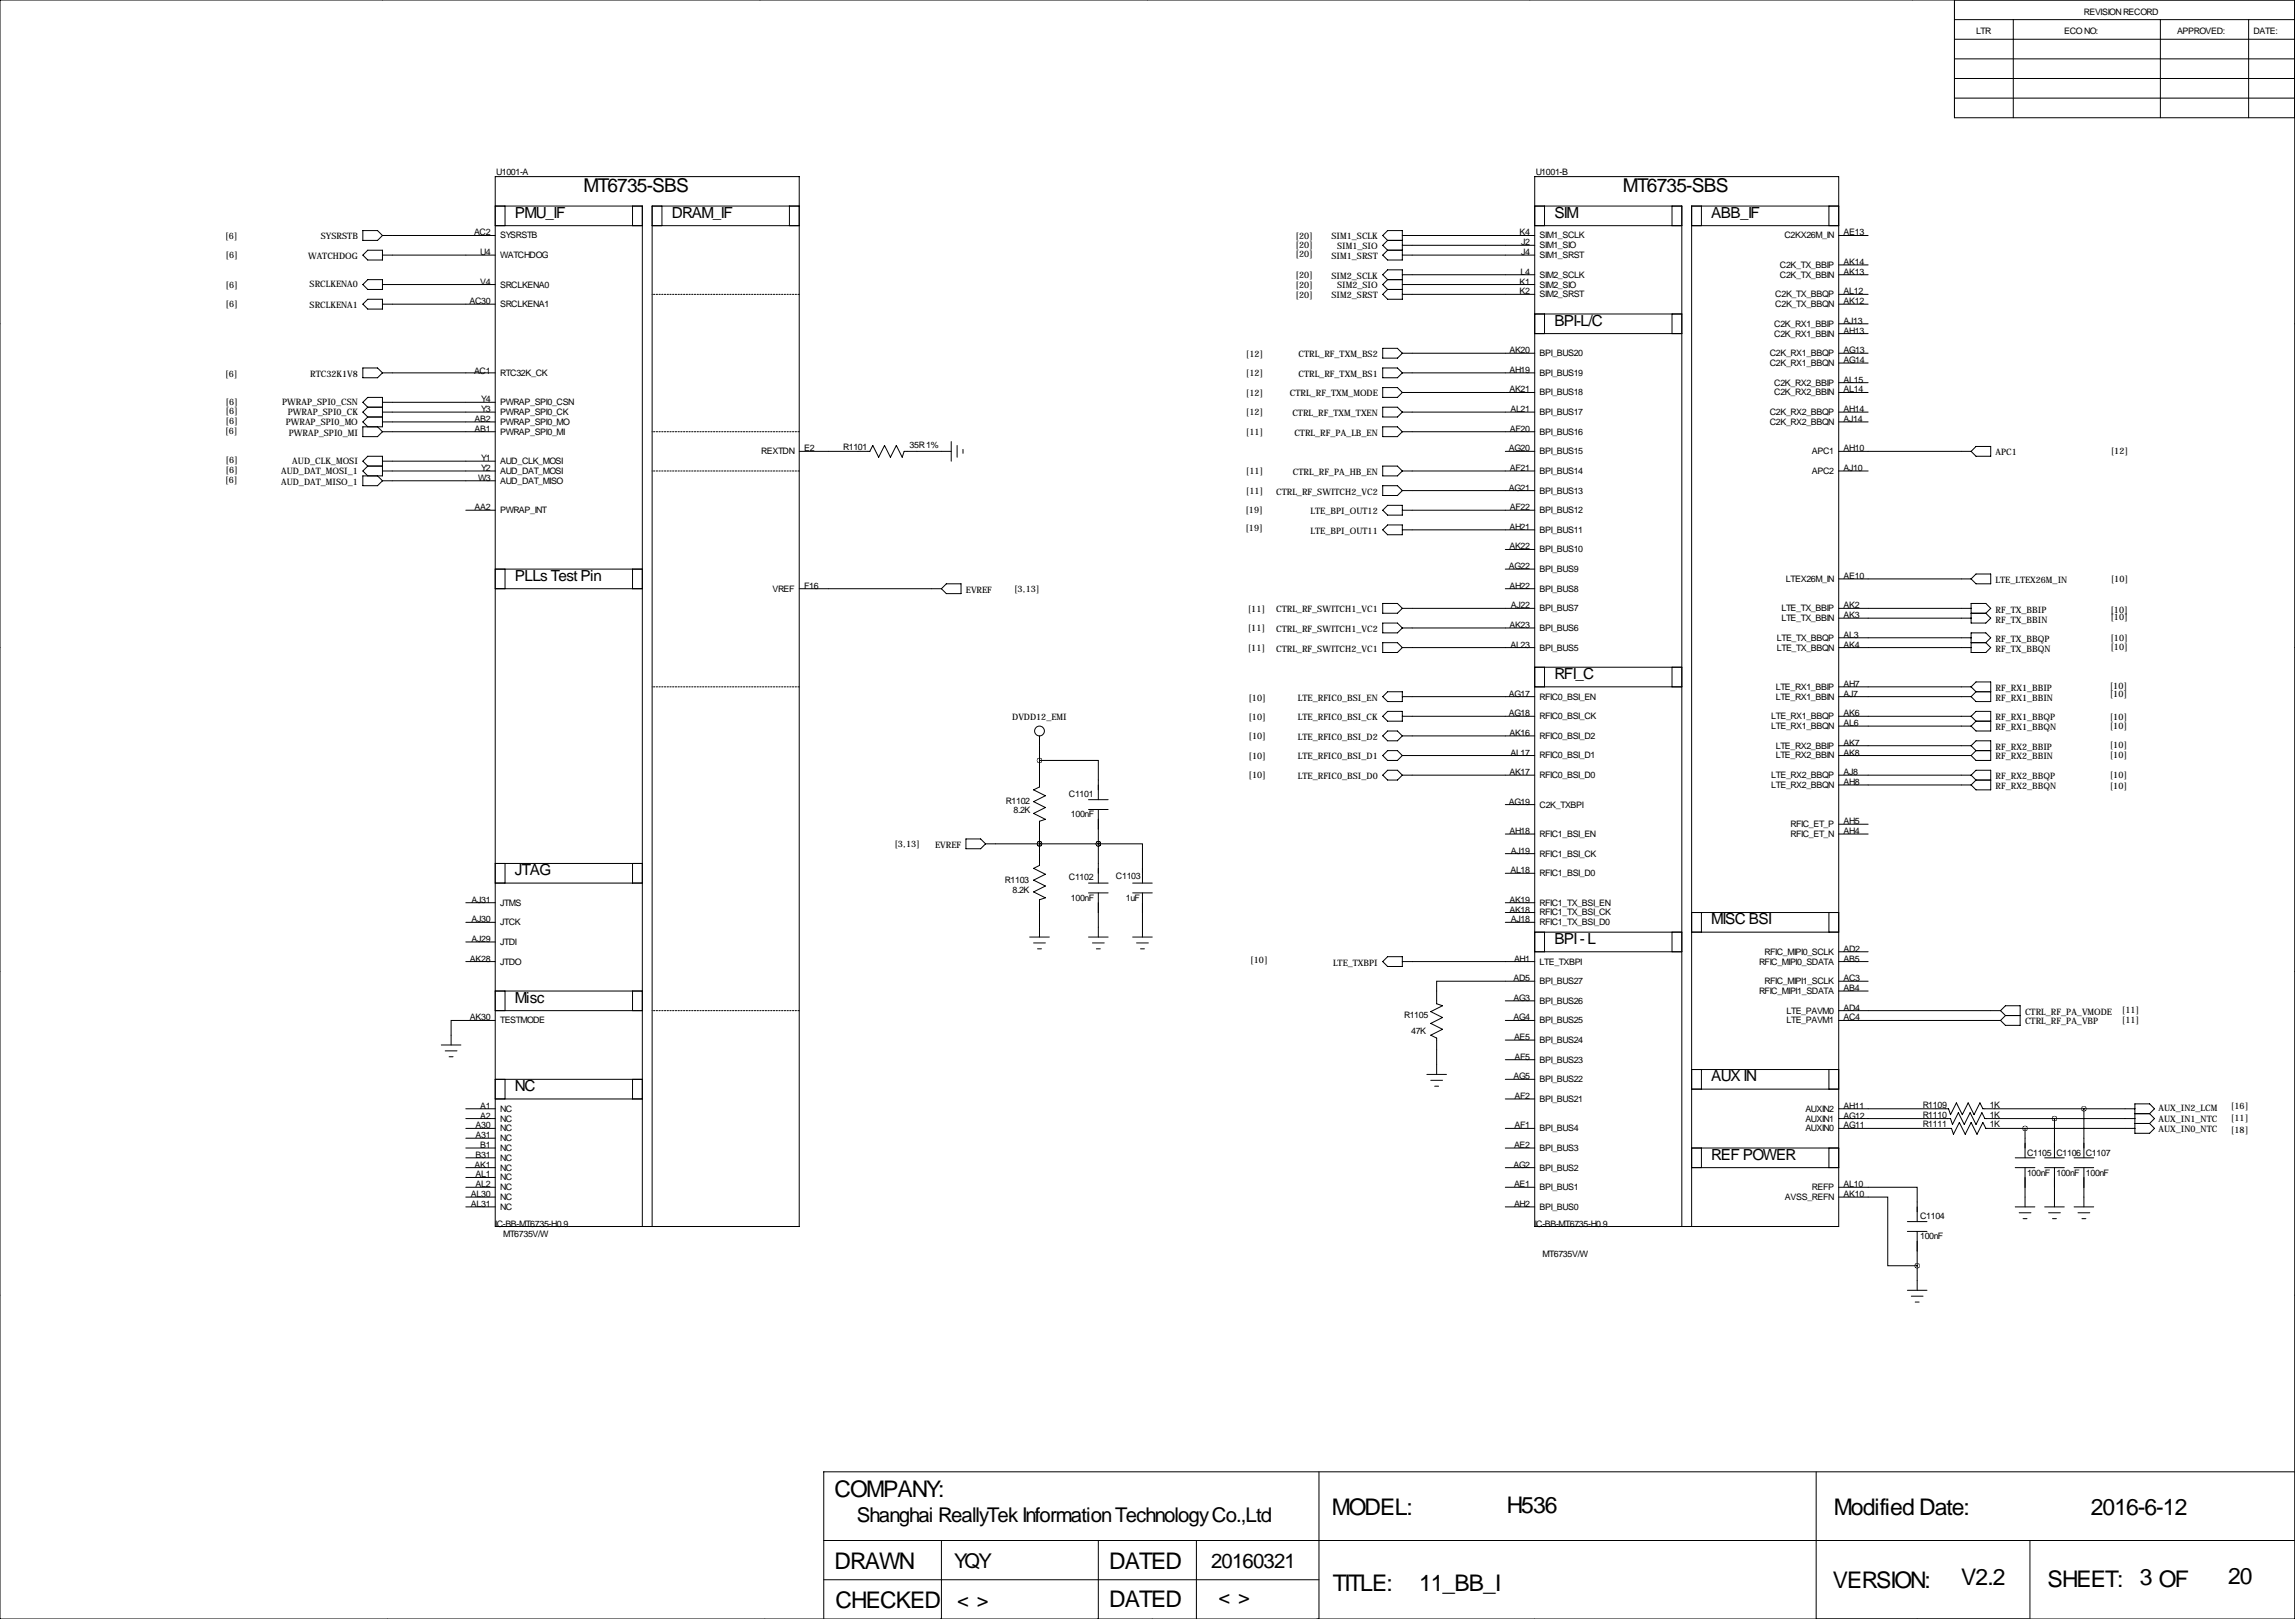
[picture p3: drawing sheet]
<svg xmlns="http://www.w3.org/2000/svg" width="594mm" height="419mm" viewBox="0 0 594 419" stroke-linecap="round" stroke-linejoin="round" font-family="sans-serif">
<defs><g id="words">
<g font-size="5.9">
<text x="216.2" y="387.6">COMPANY:</text>
<text x="344.9" y="392.2">MODEL:</text>
<text x="390.3" y="391.6">H536</text>
<text x="475" y="392.2">Modified Date:</text>
<text x="541.5" y="392.2">2016-6-12</text>
<text x="216.2" y="406.1">DRAWN</text>
<text x="287.3" y="406.1">DATED</text>
<text x="345.2" y="411.7">TITLE:</text>
<text x="367.5" y="411.7">11_BB_I</text>
<text x="474.7" y="411">VERSION:</text>
<text x="508" y="410.4">V2.2</text>
<text x="530.4" y="410.7">SHEET:</text>
<text x="554.2" y="410.4">3 OF</text>
<text x="577.1" y="410.2">20</text>
<text x="216.4" y="416.3">CHECKED</text>
<text x="287.3" y="416.1">DATED</text>
</g>
<g font-size="5.3">
<text x="221.9" y="393.9">Shanghai ReallyTek Information Technology Co.,Ltd</text>
<text x="247.1" y="405.9">YQY</text>
<text x="313.7" y="405.9">20160321</text>
<text x="247.9" y="416.1">&lt; &gt;</text>
<text x="315.6" y="415.3">&lt; &gt;</text>
</g>
<g font-size="4.9">
<text x="151.1" y="49.8">MT6735-SBS</text>
<text x="420.4" y="49.8">MT6735-SBS</text>
</g>
<g font-size="4">
<text x="133.3" y="56.4">PMU_IF</text>
<text x="174" y="56.4">DRAM_IF</text>
<text x="402.6" y="56.4">SIM</text>
<text x="443.2" y="56.4">ABB_IF</text>
<text x="402.6" y="84.3">BPI-L/C</text>
<text x="133.3" y="150.4">PLLs Test Pin</text>
<text x="402.6" y="175.8">RFI_C</text>
<text x="133.3" y="226.6">JTAG</text>
<text x="443.2" y="239.3">MISC BSI</text>
<text x="402.6" y="244.3">BPI - L</text>
<text x="133.3" y="259.6">Misc</text>
<text x="443.2" y="279.9">AUX IN</text>
<text x="133.3" y="282.4">NC</text>
<text x="443.2" y="300.2">REF POWER</text>
</g>
<g font-size="2.3">
<text x="539.8" y="3.8">REVISION RECORD</text>
<text x="511.8" y="8.9">LTR</text>
<text x="534.7" y="8.9">ECO NO:</text>
<text x="563.9" y="8.9">APPROVED:</text>
<text x="583.7" y="8.9">DATE:</text>
<text x="128.5" y="45.2">U1001-A</text>
<text x="397.8" y="45.2">U1001-B</text>
<text x="58.3" y="61.8">[6]</text>
<text x="83.1" y="62">SYSRSTB</text>
<text x="122.8" y="61">AC2</text>
<text x="129.5" y="61.7">SYSRSTB</text>
<text x="335.5" y="61.8">[20]</text>
<text x="335.5" y="64.1">[20]</text>
<text x="344.9" y="62">SIM1_SCLK</text>
<text x="346.3" y="64.5">SIM1_SIO</text>
<text x="393.6" y="61">K4</text>
<text x="394" y="63.5">J2</text>
<text x="398.8" y="61.7">SIM1_SCLK</text>
<text x="398.8" y="64.3">SIM1_SIO</text>
<text x="462.2" y="61.7">C2KX26M_IN</text>
<text x="477.5" y="61">AE13</text>
<text x="58.4" y="66.9">[6]</text>
<text x="79.8" y="67.1">WATCHDOG</text>
<text x="124.4" y="66">U4</text>
<text x="129.5" y="66.8">WATCHDOG</text>
<text x="335.5" y="66.6">[20]</text>
<text x="335.5" y="72">[20]</text>
<text x="344.9" y="67.1">SIM1_SRST</text>
<text x="393.9" y="71.1">L4</text>
<text x="394" y="66">J4</text>
<text x="398.8" y="66.8">SIM1_SRST</text>
<text x="398.8" y="71.9">SIM2_SCLK</text>
<text x="461" y="69.3">C2K_TX_BBIP</text>
<text x="461" y="71.9">C2K_TX_BBIN</text>
<text x="477.5" y="68.6">AK14</text>
<text x="477.5" y="71.1">AK13</text>
<text x="58.4" y="74.5">[6]</text>
<text x="80.2" y="74.4">SRCLKENA0</text>
<text x="124.4" y="73.7">V4</text>
<text x="129.5" y="74.4">SRCLKENA0</text>
<text x="335.5" y="74.5">[20]</text>
<text x="335.5" y="77.1">[20]</text>
<text x="344.9" y="72.1">SIM2_SCLK</text>
<text x="344.9" y="77.2">SIM2_SRST</text>
<text x="346.3" y="74.7">SIM2_SIO</text>
<text x="393.6" y="73.7">K1</text>
<text x="393.6" y="76.2">K2</text>
<text x="398.8" y="74.4">SIM2_SIO</text>
<text x="398.8" y="77">SIM2_SRST</text>
<text x="459.8" y="77">C2K_TX_BBQP</text>
<text x="477.5" y="76.2">AL12</text>
<text x="58.4" y="79.6">[6]</text>
<text x="80.2" y="79.8">SRCLKENA1</text>
<text x="121.6" y="78.7">AC30</text>
<text x="129.5" y="79.5">SRCLKENA1</text>
<text x="459.8" y="79.5">C2K_TX_BBQN</text>
<text x="477.5" y="78.7">AK12</text>
<text x="477.5" y="83.8">AJ13</text>
<text x="459.6" y="84.6">C2K_RX1_BBIP</text>
<text x="459.6" y="87.1">C2K_RX1_BBIN</text>
<text x="477.5" y="86.4">AH13</text>
<text x="322.7" y="92.3">[12]</text>
<text x="336.3" y="92.5">CTRL_RF_TXM_BS2</text>
<text x="391" y="91.4">AK20</text>
<text x="398.8" y="92.2">BPI_BUS20</text>
<text x="458.4" y="92.2">C2K_RX1_BBQP</text>
<text x="458.4" y="94.7">C2K_RX1_BBQN</text>
<text x="477.5" y="91.4">AG13</text>
<text x="477.5" y="94">AG14</text>
<text x="58.3" y="97.6">[6]</text>
<text x="80.3" y="97.5">RTC32K1V8</text>
<text x="122.8" y="96.8">AC1</text>
<text x="129.5" y="97.3">RTC32K_CK</text>
<text x="322.7" y="97.4">[12]</text>
<text x="336.3" y="97.5">CTRL_RF_TXM_BS1</text>
<text x="391" y="96.5">AH19</text>
<text x="391" y="101.6">AK21</text>
<text x="398.8" y="97.3">BPI_BUS19</text>
<text x="459.6" y="99.8">C2K_RX2_BBIP</text>
<text x="477.5" y="99.1">AL15</text>
<text x="477.5" y="101.6">AL14</text>
<text x="58.4" y="104.7">[6]</text>
<text x="58.4" y="107.3">[6]</text>
<text x="73.1" y="104.9">PWRAP_SPI0_CSN</text>
<text x="74.5" y="107.4">PWRAP_SPI0_CK</text>
<text x="124.6" y="104.1">Y4</text>
<text x="124.6" y="106.7">Y3</text>
<text x="129.5" y="104.9">PWRAP_SPI0_CSN</text>
<text x="129.5" y="107.4">PWRAP_SPI0_CK</text>
<text x="322.7" y="102.5">[12]</text>
<text x="322.7" y="107.5">[12]</text>
<text x="334.1" y="102.6">CTRL_RF_TXM_MODE</text>
<text x="334.7" y="107.7">CTRL_RF_TXM_TXEN</text>
<text x="391.2" y="106.7">AL21</text>
<text x="398.8" y="102.4">BPI_BUS18</text>
<text x="398.8" y="107.4">BPI_BUS17</text>
<text x="458.4" y="107.4">C2K_RX2_BBQP</text>
<text x="459.6" y="102.4">C2K_RX2_BBIN</text>
<text x="477.5" y="106.7">AH14</text>
<text x="58.3" y="112.4">[6]</text>
<text x="58.4" y="109.8">[6]</text>
<text x="74" y="110">PWRAP_SPI0_MO</text>
<text x="74.8" y="112.8">PWRAP_SPI0_MI</text>
<text x="122.9" y="109.2">AB2</text>
<text x="122.9" y="111.8">AB1</text>
<text x="129.5" y="110">PWRAP_SPI0_MO</text>
<text x="129.5" y="112.5">PWRAP_SPI0_MI</text>
<text x="322.7" y="112.6">[11]</text>
<text x="335.3" y="112.8">CTRL_RF_PA_LB_EN</text>
<text x="391.1" y="111.8">AF20</text>
<text x="398.8" y="112.5">BPI_BUS16</text>
<text x="458.4" y="110">C2K_RX2_BBQN</text>
<text x="477.5" y="109.2">AJ14</text>
<text x="58.4" y="120">[6]</text>
<text x="124.6" y="119.4">Y1</text>
<text x="197.2" y="117.6">REXTDN</text>
<text x="208.3" y="116.8">E2</text>
<text x="218.4" y="116.6">R1101</text>
<text x="235.6" y="116.1">35R 1%</text>
<text x="390.8" y="116.8">AG20</text>
<text x="398.8" y="117.6">BPI_BUS15</text>
<text x="469.3" y="117.6">APC1</text>
<text x="477.5" y="116.8">AH10</text>
<text x="516.9" y="117.9">APC1</text>
<text x="546.7" y="117.4">[12]</text>
<text x="58.3" y="125.1">[6]</text>
<text x="58.4" y="122.5">[6]</text>
<text x="72.8" y="122.7">AUD_DAT_MOSI_1</text>
<text x="72.8" y="125.5">AUD_DAT_MISO_1</text>
<text x="75.7" y="120.1">AUD_CLK_MOSI</text>
<text x="123.8" y="124.5">W3</text>
<text x="124.6" y="121.9">Y2</text>
<text x="129.5" y="120.1">AUD_CLK_MOSI</text>
<text x="129.5" y="122.7">AUD_DAT_MOSI</text>
<text x="129.5" y="125.2">AUD_DAT_MISO</text>
<text x="322.7" y="122.8">[11]</text>
<text x="334.9" y="122.9">CTRL_RF_PA_HB_EN</text>
<text x="391.1" y="121.9">AF21</text>
<text x="398.8" y="122.7">BPI_BUS14</text>
<text x="469.3" y="122.7">APC2</text>
<text x="477.5" y="121.9">AJ10</text>
<text x="322.7" y="127.9">[11]</text>
<text x="330.5" y="128">CTRL_RF_SWITCH2_VC2</text>
<text x="390.8" y="127">AG21</text>
<text x="398.8" y="127.8">BPI_BUS13</text>
<text x="122.9" y="132.1">AA2</text>
<text x="129.5" y="132.8">PWRAP_INT</text>
<text x="322.6" y="132.7">[19]</text>
<text x="322.6" y="137.5">[19]</text>
<text x="339.5" y="133.1">LTE_BPI_OUT12</text>
<text x="391" y="137.2">AH21</text>
<text x="391.1" y="132.1">AF22</text>
<text x="398.8" y="132.8">BPI_BUS12</text>
<text x="398.8" y="137.9">BPI_BUS11</text>
<text x="339.5" y="138.2">LTE_BPI_OUT11</text>
<text x="391" y="142.2">AK22</text>
<text x="398.8" y="143">BPI_BUS10</text>
<text x="390.8" y="147.3">AG22</text>
<text x="398.8" y="148.1">BPI_BUS9</text>
<text x="477.5" y="149.9">AE10</text>
<text x="200.1" y="153.2">VREF</text>
<text x="208.3" y="152.4">F16</text>
<text x="250.2" y="153.4">EVREF</text>
<text x="262.7" y="153.3">[3,13]</text>
<text x="391" y="152.4">AH22</text>
<text x="398.8" y="153.2">BPI_BUS8</text>
<text x="462.6" y="150.6">LTEX26M_IN</text>
<text x="516.9" y="150.9">LTE_LTEX26M_IN</text>
<text x="546.7" y="150.7">[10]</text>
<text x="323.2" y="158.3">[11]</text>
<text x="330.5" y="158.5">CTRL_RF_SWITCH1_VC1</text>
<text x="391.4" y="157.5">AJ22</text>
<text x="398.8" y="158.2">BPI_BUS7</text>
<text x="461.4" y="158.2">LTE_TX_BBIP</text>
<text x="461.4" y="160.8">LTE_TX_BBIN</text>
<text x="477.5" y="157.5">AK2</text>
<text x="477.5" y="160">AK3</text>
<text x="516.9" y="158.8">RF_TX_BBIP</text>
<text x="516.9" y="161.3">RF_TX_BBIN</text>
<text x="546.6" y="158.6">[10]</text>
<text x="546.6" y="160.6">[10]</text>
<text x="323.2" y="163.4">[11]</text>
<text x="330.5" y="163.6">CTRL_RF_SWITCH1_VC2</text>
<text x="391" y="162.6">AK23</text>
<text x="391.2" y="167.6">AL23</text>
<text x="398.8" y="163.3">BPI_BUS6</text>
<text x="460.2" y="165.9">LTE_TX_BBQP</text>
<text x="477.5" y="165.1">AL3</text>
<text x="477.5" y="167.6">AK4</text>
<text x="516.9" y="166.1">RF_TX_BBQP</text>
<text x="546.6" y="166">[10]</text>
<text x="323.2" y="168.5">[11]</text>
<text x="330.5" y="168.7">CTRL_RF_SWITCH2_VC1</text>
<text x="398.8" y="168.4">BPI_BUS5</text>
<text x="460.2" y="168.4">LTE_TX_BBQN</text>
<text x="516.9" y="168.7">RF_TX_BBQN</text>
<text x="546.6" y="168.2">[10]</text>
<text x="460" y="178.6">LTE_RX1_BBIP</text>
<text x="477.5" y="177.8">AH7</text>
<text x="516.9" y="178.8">RF_RX1_BBIP</text>
<text x="546.4" y="178.4">[10]</text>
<text x="323.3" y="181.4">[10]</text>
<text x="336.2" y="181.4">LTE_RFIC0_BSI_EN</text>
<text x="390.8" y="185.4">AG18</text>
<text x="390.8" y="180.3">AG17</text>
<text x="398.8" y="181.1">RFIC0_BSI_EN</text>
<text x="460" y="181.1">LTE_RX1_BBIN</text>
<text x="477.5" y="180.3">AJ7</text>
<text x="477.5" y="185.4">AK6</text>
<text x="516.9" y="181.4">RF_RX1_BBIN</text>
<text x="546.4" y="180.4">[10]</text>
<text x="262.2" y="186.4">DVDD12_EMI</text>
<text x="323.3" y="186.3">[10]</text>
<text x="323.4" y="191.4">[10]</text>
<text x="336.2" y="191.5">LTE_RFIC0_BSI_D2</text>
<text x="336.2" y="186.4">LTE_RFIC0_BSI_CK</text>
<text x="391" y="190.5">AK16</text>
<text x="398.8" y="186.2">RFIC0_BSI_CK</text>
<text x="398.8" y="191.3">RFIC0_BSI_D2</text>
<text x="458.8" y="186.2">LTE_RX1_BBQP</text>
<text x="458.8" y="188.7">LTE_RX1_BBQN</text>
<text x="477.5" y="188">AL6</text>
<text x="516.9" y="186.4">RF_RX1_BBQP</text>
<text x="516.9" y="189">RF_RX1_BBQN</text>
<text x="546.4" y="186.3">[10]</text>
<text x="546.4" y="188.8">[10]</text>
<text x="323.4" y="196.4">[10]</text>
<text x="336.2" y="196.6">LTE_RFIC0_BSI_D1</text>
<text x="391.2" y="195.6">AL17</text>
<text x="398.8" y="196.3">RFIC0_BSI_D1</text>
<text x="460" y="193.8">LTE_RX2_BBIP</text>
<text x="460" y="196.3">LTE_RX2_BBIN</text>
<text x="477.5" y="193">AK7</text>
<text x="477.5" y="195.6">AK8</text>
<text x="516.9" y="194.1">RF_RX2_BBIP</text>
<text x="516.9" y="196.6">RF_RX2_BBIN</text>
<text x="546.4" y="193.6">[10]</text>
<text x="546.4" y="196.2">[10]</text>
<text x="323.4" y="201.5">[10]</text>
<text x="336.2" y="201.7">LTE_RFIC0_BSI_D0</text>
<text x="391" y="200.7">AK17</text>
<text x="398.8" y="201.4">RFIC0_BSI_D0</text>
<text x="458.8" y="201.4">LTE_RX2_BBQP</text>
<text x="458.8" y="204">LTE_RX2_BBQN</text>
<text x="477.5" y="200.7">AJ8</text>
<text x="477.5" y="203.2">AH8</text>
<text x="516.9" y="201.7">RF_RX2_BBQP</text>
<text x="546.4" y="201.5">[10]</text>
<text x="260.6" y="208">R1102</text>
<text x="276.9" y="206.2">C1101</text>
<text x="390.8" y="208.3">AG19</text>
<text x="398.8" y="209">C2K_TXBPI</text>
<text x="516.9" y="204.2">RF_RX2_BBQN</text>
<text x="546.4" y="204.3">[10]</text>
<text x="262.5" y="210.6">8.2K</text>
<text x="277.4" y="211.6">100nF</text>
<text x="391" y="215.9">AH18</text>
<text x="463.8" y="214.1">RFIC_ET_P</text>
<text x="477.5" y="215.9">AH4</text>
<text x="477.5" y="213.4">AH5</text>
<text x="231.7" y="219.3">[3,13]</text>
<text x="242.2" y="219.5">EVREF</text>
<text x="391.4" y="221">AJ19</text>
<text x="398.8" y="216.7">RFIC1_BSI_EN</text>
<text x="398.8" y="221.7">RFIC1_BSI_CK</text>
<text x="463.8" y="216.7">RFIC_ET_N</text>
<text x="276.9" y="227.8">C1102</text>
<text x="289.1" y="227.6">C1103</text>
<text x="391.2" y="226.1">AL18</text>
<text x="398.8" y="226.8">RFIC1_BSI_D0</text>
<text x="122.1" y="233.7">AJ31</text>
<text x="260.3" y="228.6">R1103</text>
<text x="262.2" y="231.1">8.2K</text>
<text x="277.4" y="233.2">100nF</text>
<text x="291.6" y="233.2">1uF</text>
<text x="391" y="233.7">AK19</text>
<text x="122.1" y="238.8">AJ30</text>
<text x="129.5" y="234.4">JTMS</text>
<text x="129.5" y="239.5">JTCK</text>
<text x="391" y="236.2">AK18</text>
<text x="391.4" y="238.8">AJ18</text>
<text x="398.8" y="234.4">RFIC1_TX_BSI_EN</text>
<text x="398.8" y="237">RFIC1_TX_BSI_CK</text>
<text x="398.8" y="239.5">RFIC1_TX_BSI_D0</text>
<text x="122.1" y="243.8">AJ29</text>
<text x="129.5" y="244.6">JTDI</text>
<text x="121.7" y="248.9">AK28</text>
<text x="129.5" y="249.7">JTDO</text>
<text x="323.9" y="249.3">[10]</text>
<text x="345.3" y="249.9">LTE_TXBPI</text>
<text x="392.2" y="248.9">AH1</text>
<text x="398.8" y="249.7">LTE_TXBPI</text>
<text x="455.6" y="249.7">RFIC_MIPI0_SDATA</text>
<text x="457.1" y="247.1">RFIC_MIPI0_SCLK</text>
<text x="477.5" y="246.4">AD2</text>
<text x="477.5" y="248.9">AB5</text>
<text x="392" y="254">AD5</text>
<text x="398.8" y="254.8">BPI_BUS27</text>
<text x="455.6" y="257.3">RFIC_MIPI1_SDATA</text>
<text x="457.1" y="254.8">RFIC_MIPI1_SCLK</text>
<text x="477.5" y="254">AC3</text>
<text x="477.5" y="256.5">AB4</text>
<text x="363.7" y="263.4">R1105</text>
<text x="392" y="259.1">AG3</text>
<text x="398.8" y="259.8">BPI_BUS26</text>
<text x="462.7" y="262.4">LTE_PAVM0</text>
<text x="477.5" y="261.6">AD4</text>
<text x="524.5" y="262.6">CTRL_RF_PA_VMODE</text>
<text x="549.6" y="262.2">[11]</text>
<text x="121.7" y="264.2">AK30</text>
<text x="129.5" y="264.9">TESTMODE</text>
<text x="365.5" y="267.7">47K</text>
<text x="392" y="264.2">AG4</text>
<text x="392.2" y="269.2">AE5</text>
<text x="398.8" y="264.9">BPI_BUS25</text>
<text x="462.7" y="264.9">LTE_PAVM1</text>
<text x="477.5" y="264.2">AC4</text>
<text x="524.5" y="265.2">CTRL_RF_PA_VBP</text>
<text x="549.6" y="264.7">[11]</text>
<text x="392.3" y="274.3">AF5</text>
<text x="398.8" y="270">BPI_BUS24</text>
<text x="398.8" y="275.1">BPI_BUS23</text>
<text x="392" y="279.4">AG5</text>
<text x="398.8" y="280.2">BPI_BUS22</text>
<text x="124.4" y="287">A1</text>
<text x="129.5" y="287.8">NC</text>
<text x="392.3" y="284.5">AF2</text>
<text x="398.8" y="285.2">BPI_BUS21</text>
<text x="467.6" y="287.8">AUXIN2</text>
<text x="477.5" y="287">AH11</text>
<text x="498" y="286.8">R1109</text>
<text x="515.4" y="286.8">1K</text>
<text x="559.1" y="287.5">AUX_IN2_LCM</text>
<text x="577.9" y="287.1">[16]</text>
<text x="123.2" y="292.1">A30</text>
<text x="124.4" y="289.6">A2</text>
<text x="129.5" y="292.9">NC</text>
<text x="129.5" y="290.3">NC</text>
<text x="392.3" y="292.1">AF1</text>
<text x="398.8" y="292.9">BPI_BUS4</text>
<text x="467.6" y="290.3">AUXIN1</text>
<text x="467.6" y="292.9">AUXIN0</text>
<text x="477.5" y="289.6">AG12</text>
<text x="477.5" y="292.1">AG11</text>
<text x="498" y="289.3">R1110</text>
<text x="498" y="291.8">R1111</text>
<text x="515.4" y="289.3">1K</text>
<text x="515.4" y="291.8">1K</text>
<text x="559.1" y="293.1">AUX_IN0_NTC</text>
<text x="559.1" y="290.3">AUX_IN1_NTC</text>
<text x="577.9" y="293.2">[18]</text>
<text x="577.9" y="290.2">[11]</text>
<text x="123.2" y="294.6">A31</text>
<text x="123.2" y="299.7">B31</text>
<text x="124.4" y="297.2">B1</text>
<text x="129.5" y="295.4">NC</text>
<text x="129.5" y="297.9">NC</text>
<text x="392.2" y="297.2">AE2</text>
<text x="398.8" y="297.9">BPI_BUS3</text>
<text x="525" y="299.2">C1105</text>
<text x="532.6" y="299.2">C1106</text>
<text x="540.3" y="299.2">C1107</text>
<text x="122.9" y="302.3">AK1</text>
<text x="123.2" y="304.8">AL1</text>
<text x="129.5" y="300.5">NC</text>
<text x="129.5" y="303">NC</text>
<text x="129.5" y="305.6">NC</text>
<text x="392" y="302.3">AG2</text>
<text x="398.8" y="303">BPI_BUS2</text>
<text x="525" y="304.3">100nF</text>
<text x="532.6" y="304.3">100nF</text>
<text x="540.3" y="304.3">100nF</text>
<text x="122" y="309.9">AL30</text>
<text x="123.2" y="307.3">AL2</text>
<text x="129.5" y="308.1">NC</text>
<text x="129.5" y="310.6">NC</text>
<text x="392.2" y="307.3">AE1</text>
<text x="398.8" y="308.1">BPI_BUS1</text>
<text x="462.3" y="310.6">AVSS_REFN</text>
<text x="469.3" y="308.1">REFP</text>
<text x="477.5" y="309.9">AK10</text>
<text x="477.5" y="307.3">AL10</text>
<text x="122" y="312.4">AL31</text>
<text x="128.3" y="317.5">IC-BB-MT6735-H0.9</text>
<text x="129.5" y="313.2">NC</text>
<text x="392.2" y="312.4">AH2</text>
<text x="397.5" y="317.5">IC-BB-MT6735-H0.9</text>
<text x="398.8" y="313.2">BPI_BUS0</text>
<text x="497.3" y="315.5">C1104</text>
<text x="130.3" y="320.3">MT6735V/W</text>
<text x="497.3" y="320.8">100nF</text>
<text x="399.5" y="325.4">MT6735V/W</text>
</g>
</g></defs>
<g fill="none" stroke="#000" stroke-width=".26">
<path d="M99.1 0h.1M196.8 0h.1M297.2 0h.1M396.2 0h.1M495.3 0h.1M0 0h594.4v419.1h-594.4zM506.2 0v30.5h88.2M506.2 15.2h88.2M506.2 10.2h88.2M506.2 5.1h88.2M521.5 5.1v25.4M559.6 5.1v25.4"/>
<path d="M582.4 5.1v25.4M506.2 20.3h88.2M506.2 25.4h88.2M94 59.7h3.8l1.3 1.3-1.3 1.2h-3.8zM128.3 53.3h38.1v264.2M128.3 45.7h78.7v271.8h-78.7zM128.3 58.4h38.1M130.8 53.3v5.1M163.8 53.3v5.1M168.9 58.4h38.1M171.4 53.3v5.1M204.5 53.3v5.1"/>
<path d="M207 53.3h-38.1v264.2M397.5 45.7h78.7v271.8h-78.7zM397.5 53.3h38.1v264.2M397.5 58.4h38.1M400 53.3v5.1M433.1 53.3v5.1M438.1 58.4h38.1M440.7 53.3v5.1M473.7 53.3v5.1M476.2 53.3h-38.1v264.2M94 73.7l1.2-1.3h3.9v2.5h-3.9zM95.2 64.8h3.9v2.5h-3.9l-1.2-1.3z"/>
<path d="M95.2 77.5h3.9v2.5h-3.9l-1.2-1.3zM99.1 61h29.2M99.1 66h29.2M99.1 73.7h29.2M99.1 78.7h29.2M359.4 62.2h3.8M359.4 62.2l-1.3-1.2 1.3-1.3h3.8v7.6h-3.8l-1.3-1.3 1.3-1.2M359.4 64.8h3.8M359.4 72.4h3.8M359.4 74.9h3.8M359.4 72.4l-1.3-1.3 1.3-1.2h3.8v7.6h-3.8l-1.3-1.3 1.3-1.3M359.4 62.2l-1.3 1.3 1.3 1.3"/>
<path d="M359.4 72.4l-1.3 1.3 1.3 1.2M363.2 61h34.3M363.2 66h34.3M363.2 73.7h34.3M363.2 63.5h34.3M363.2 71.1h34.3M363.2 76.2h34.3M476.2 61h7.7M476.2 78.7h7.7M476.2 71.1h7.7M476.2 76.2h7.7M476.2 68.6h7.7"/>
<path d="M-.1 83.8h.1M94 95.2h3.8l1.3 1.3-1.3 1.3h-3.8zM99.1 96.5h29.2M358.1 95.2h3.8l1.3 1.3-1.3 1.3h-3.8zM358.1 90.2h3.8l1.3 1.2-1.3 1.3h-3.8zM363.2 96.5h34.3M363.2 91.4h34.3M397.5 86.4h38.1M397.5 81.3h38.1M400 81.3v5.1M433.1 81.3v5.1M476.2 83.8h7.7"/>
<path d="M476.2 86.4h7.7M476.2 91.4h7.7M476.2 94h7.7M476.2 99.1h7.7M594.4 83.8h.1M95.2 105.4l-1.2-1.3 1.2-1.2h3.9v7.6h-5.1v2.5h3.8l1.3-1.2M95.2 105.4h3.9M95.2 105.4l-1.2 1.3 1.2 1.2M95.2 107.9h3.9M95.2 107.9l-1.2 1.3 1.2 1.3M97.8 110.5l1.3 1.3M99.1 104.1h29.2"/>
<path d="M99.1 106.7h29.2M99.1 109.2h29.2M99.1 119.4h29.2M99.1 111.8h29.2M207 116.8h18.3l.8-1.5 1.5 3.1 1.5-3.1 1.5 3.1 1.6-3.1 1.5 3.1 .5-1.6h12.2M246.4 114.3v5.1M247.9 115.3v3.1M249.4 116.3v1M358.1 100.3h3.8l1.3 1.3-1.3 1.3h-3.8zM358.1 105.4h3.8l1.3 1.3-1.3 1.2h-3.8zM358.1 110.5h3.8l1.3 1.3-1.3 1.2h-3.8zM363.2 106.7h34.3"/>
<path d="M363.2 111.8h34.3M363.2 101.6h34.3M389.9 116.8h7.6M476.2 106.7h7.7M476.2 109.2h7.7M476.2 116.8h34.3M476.2 101.6h7.7M510.5 116.8l1.3-1.2h3.8v2.5h-3.8zM95.2 120.6l-1.2-1.2 1.2-1.3h3.9v5.1h-5.1v2.5h3.8l1.3-1.2M95.2 120.6h3.9M95.2 120.6l-1.2 1.3 1.2 1.3M97.8 123.2l1.3 1.3"/>
<path d="M99.1 121.9h29.2M99.1 124.5h29.2M120.6 132.1h7.7M358.1 120.6h3.8l1.3 1.3-1.3 1.3h-3.8zM358.1 125.7h3.8l1.3 1.3-1.3 1.3h-3.8zM358.1 137.2l1.3-1.3h3.8v2.5h-3.8zM359.4 130.8h3.8v2.5h-3.8l-1.3-1.2zM363.2 121.9h34.3M363.2 132.1h34.3M363.2 127h34.3M363.2 137.2h34.3M476.2 121.9h7.7"/>
<path d="M128.3 147.3h38.1M128.3 152.4h38.1M130.8 147.3v5.1M163.8 147.3v5.1M207 152.4h36.8M245.1 151.1h3.8v2.6h-3.8l-1.3-1.3zM358.1 156.2h3.8l1.3 1.3-1.3 1.3h-3.8zM363.2 157.5h34.3M389.9 147.3h7.6M389.9 152.4h7.6M389.9 142.2h7.6M476.2 157.5h34.3"/>
<path d="M476.2 149.9h34.3M510.5 149.9l1.3-1.3h3.8v2.5h-3.8zM510.5 156.2h3.8l1.3 1.3-1.3 1.3 1.3 1.2-1.3 1.3h-3.8zM510.5 158.8h3.8M-.1 167.6h.1M358.1 161.3h3.8l1.3 1.3-1.3 1.2h-3.8zM358.1 166.4h3.8l1.3 1.2-1.3 1.3h-3.8zM359.4 179.1h3.8v2.5h-3.8l-1.3-1.3zM363.2 167.6h34.3M363.2 162.6h34.3M397.5 172.7h38.1M397.5 177.8h38.1"/>
<path d="M400 172.7v5.1M433.1 172.7v5.1M476.2 167.6h34.3M476.2 177.8h34.3M476.2 160h34.3M476.2 165.1h34.3M510.5 177.8l1.3-1.3h3.8v5.1h-3.8l-1.3-1.3M510.5 163.8h3.8l1.3 1.3-1.3 1.3 1.3 1.2-1.3 1.3h-3.8zM510.5 166.4h3.8M510.5 177.8l1.3 1.3M511.8 179.1h3.8M511.8 179.1l-1.3 1.2"/>
<path d="M594.4 167.6h.1M269.2 196.8h15.3v10.2M269.2 190.5v13.2l-1.5 .8 3.1 1.5-3.1 1.5 3.1 1.5-3.1 1.6 3.1 1.5-1.6 .5v11.4l-1.5 .8 3.1 1.5-3.1 1.5 3.1 1.6-3.1 1.5 3.1 1.5-1.6 .5v9.7M358.1 190.5l1.3-1.3h2.5l1.3 1.3-1.3 1.3h-2.5zM359.4 184.1h3.8v2.6h-3.8l-1.3-1.3zM359.4 194.3h2.5l1.3 1.3-1.3 1.2h-2.5l-1.3-1.2zM363.2 185.4h34.3M363.2 190.5h34.3M363.2 195.6h34.3M363.2 180.3h34.3M476.2 185.4h34.3M476.2 195.6h34.3"/>
<path d="M476.2 180.3h34.3M476.2 188h34.3M476.2 193h34.3M510.5 193l1.3-1.2h3.8v5h-3.8l-1.3-1.2M510.5 185.4l1.3-1.3h3.8v5.1h-3.8l-1.3-1.2M510.5 185.4l1.3 1.3M510.5 193l1.3 1.3M511.8 194.3h3.8M511.8 186.7h3.8M511.8 194.3l-1.3 1.3M511.8 186.7l-1.3 1.3M250.2 217.2h3.8l1.3 1.2-1.3 1.3h-3.8z"/>
<path d="M255.3 218.4h29.2M269.2 218.4h.1M281.9 207h5.1M281.9 209.5h5.1M284.5 218.4h11.4v10.2M284.5 218.4h.1M284.5 209.5v19.1M358.1 200.7l1.3-1.3h2.5l1.3 1.3-1.3 1.2h-2.5zM363.2 200.7h34.3M389.9 208.3h7.6M389.9 215.9h7.6M476.2 200.7h34.3"/>
<path d="M476.2 215.9h7.7M476.2 203.2h34.3M476.2 213.4h7.7M510.5 200.7l1.3-1.3h3.8v5.1h-3.8l-1.3-1.3M510.5 200.7l1.3 1.2M511.8 201.9h3.8M511.8 201.9l-1.3 1.3M120.6 233.7h7.7M120.6 238.8h7.7M128.3 228.6h38.1M128.3 223.5h38.1M130.8 223.5v5.1"/>
<path d="M163.8 223.5v5.1M281.9 228.6h5.1M281.9 231.1h5.1M284.5 231.1v11.5M293.4 228.6h5M293.4 231.1h5M295.9 231.1v11.5M389.9 233.7h7.6M389.9 238.8h7.6M389.9 236.2h7.6M389.9 221h7.6M389.9 226.1h7.6"/>
<path d="M438.1 236.2h38.1M440.7 236.2v5.1M473.7 236.2v5.1M-.1 251.5h.1M120.6 243.8h7.7M120.6 248.9h7.7M128.3 256.5h38.1M130.8 256.5v5.1M163.8 256.5v5.1M266.7 242.6h5.1M267.7 244.1h3.1M268.7 245.6h1"/>
<path d="M281.9 242.6h5.1M283 244.1h3M284 245.6h1M293.4 242.6h5M294.4 244.1h3M295.4 245.6h1M359.4 247.6h3.8v2.6h-3.8l-1.3-1.3zM363.2 248.9h34.3M389.9 259.1h7.6M397.5 254h-25.4v5.8l1.5 .6-3 1.5 3 1.5-3 1.5 3 1.5-3 1.6 1.5 .7v9.4M397.5 241.3h38.1M397.5 246.4h38.1"/>
<path d="M400 241.3v5.1M433.1 241.3v5.1M438.1 241.3h38.1M476.2 256.5h7.7M476.2 248.9h7.7M476.2 246.4h7.7M476.2 254h7.7M594.4 251.5h.1M114.3 270.5h5.1M115.3 272h3.1M116.3 273.6h1M128.3 264.2h-11.5v6.3"/>
<path d="M128.3 261.6h38.1M128.3 279.4h38.1M130.8 279.4v5.1M163.8 279.4v5.1M369.6 278.1h5M370.6 279.7h3M389.9 279.4h7.6M389.9 264.2h7.6M389.9 269.2h7.6M389.9 274.3h7.6M438.1 276.9h38.1M440.7 276.9v5"/>
<path d="M473.7 276.9v5M476.2 261.6h42M476.2 264.2h42M518.2 261.6l1.2 1.3M518.2 261.6l1.2-1.2h3.8v5h-3.8l-1.2-1.2M519.4 262.9h3.8M519.4 262.9l-1.2 1.3M120.6 287h7.7M120.6 292.1h7.7M120.6 294.6h7.7M120.6 297.2h7.7M120.6 299.7h7.7"/>
<path d="M120.6 289.6h7.7M128.3 284.5h38.1M371.6 281.2h1M389.9 284.5h7.6M389.9 292.1h7.6M389.9 297.2h7.6M438.1 297.2h38.1M438.1 281.9h38.1M440.7 297.2v5.1M473.7 297.2v5.1M476.2 287h28.5l.5 1.5 1.5-3 1.6 3 1.5-3 1.5 3 1.5-3 .8 1.5h39.4M476.2 292.1h29.3l.5 1.5 1.5-3 1.5 3 1.5-3 1.6 3 1.5-3 .7 1.5h38.7"/>
<path d="M476.2 289.6h29l.5 1.5 1.5-3.1 1.6 3.1 1.5-3.1 1.5 3.1 1.5-3.1 .8 1.6h38.9M522 299.7h5M524.5 292.1v7.6M529.6 299.7h5.1M532.1 289.6v10.1M537.2 299.7h5.1M539.8 287v12.7M553 290.8h3.8M553 288.3h3.8M556.8 288.3l1.2-1.3-1.2-1.2h-3.8v7.6h3.8l1.2-1.3-1.2-1.3M556.8 288.3l1.2 1.3-1.2 1.2M120.6 302.3h7.7"/>
<path d="M120.6 304.8h7.7M120.6 307.3h7.7M120.6 309.9h7.7M120.6 312.4h7.7M389.9 302.3h7.6M389.9 307.3h7.6M389.9 312.4h7.6M438.1 302.3h38.1M476.2 307.3h20.4v8.9M476.2 309.9h12.7v17.8h7.7M494 316.2h5.1M494 318.8h5.1"/>
<path d="M496.6 318.8v15.2M522 302.3h5M522 312.4h5M523 313.9h3M524 315.5h1M524.5 302.3v10.1M529.6 302.3h5.1M529.6 312.4h5.1M530.6 313.9h3.1M531.6 315.5h1M532.1 302.3v10.1M537.2 302.3h5.1"/>
<path d="M537.2 312.4h5.1M538.2 313.9h3.1M539.2 315.5h1.1M539.8 302.3v10.1M-.1 335.3h.1M494 334h5.1M495 335.5h3.1M496.1 337.1h1M594.4 335.3h.1M213.4 398.8h381M243.8 398.8v20.3M284.5 398.8v20.3"/>
<path d="M309.9 398.8v20.3M341.6 381v38.1M470.4 381v38.1M525.8 398.8v20.3M594.4 381h-381v38.1M100.3 419.1h.1M198.1 419.1h.1M213.4 408.9h128.2M298.4 419.1h.1M397.5 419.1h.1M496.6 419.1h.1"/>
<circle cx="269.2" cy="189.2" r="1.27"/>
</g>
<path d="M207 76.2h-38.1M207 111.8h-38.1M207 121.9h-38.1M207 177.8h-38.1M207 261.6h-38.1" fill="none" stroke="#000" stroke-width=".26" stroke-dasharray=".4 .4"/>
<path d="M284.4 218.4a.05 .05 0 0 0 .1 0 .05 .05 0 0 0-.1 0zM284.4 218.4a.05 .05 0 0 0 .1 0 .05 .05 0 0 0-.1 0zM269.2 218.4a.05 .05 0 0 0 .1 0 .05 .05 0 0 0-.1 0zM269.2 218.4a.05 .05 0 0 0 .1 0 .05 .05 0 0 0-.1 0zM269.2 196.8a.05 .05 0 0 0 .1 0 .05 .05 0 0 0-.1 0zM496.5 327.7a.05 .05 0 0 0 .1 0 .05 .05 0 0 0-.1 0zM532.1 289.6a.05 .05 0 0 0 .1 0 .05 .05 0 0 0-.1 0zM524.5 292.1a.05 .05 0 0 0 .1 0 .05 .05 0 0 0-.1 0zM539.7 287a.05 .05 0 0 0 .1 0 .05 .05 0 0 0-.1 0z" fill="#000" stroke="#000" stroke-width="1.3"/>
<use href="#words"/>
</svg>
